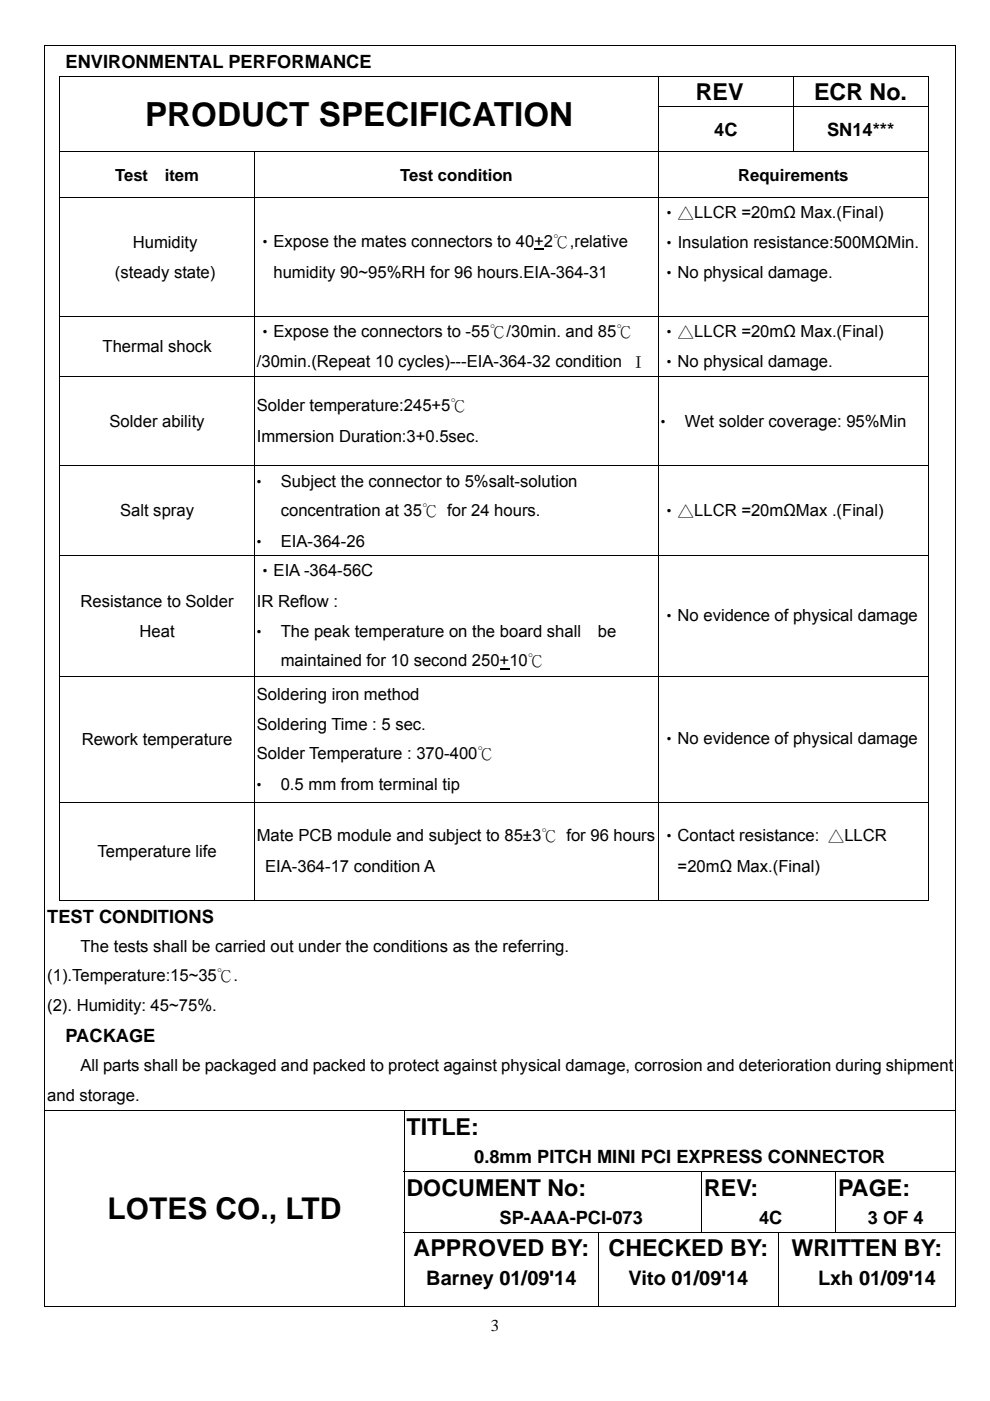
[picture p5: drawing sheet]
<svg xmlns="http://www.w3.org/2000/svg" width="210mm" height="297mm" viewBox="0 0 210 297" stroke-linecap="round" stroke-linejoin="round" font-family="sans-serif">
<defs><g id="words">
<text font-size="7" x="30.8" y="26.6">PRODUCT SPECIFICATION</text>
<text font-size="6.3" x="22.8" y="258.4">LOTES CO., LTD</text>
<g font-size="4.9">
<text x="147.6" y="21.2">REV</text>
<text x="172.7" y="21.2">ECR No.</text>
<text x="86.2" y="240.6">TITLE:</text>
<text x="86.2" y="253.5">DOCUMENT No:</text>
<text x="149.3" y="253.5">REV:</text>
<text x="177.8" y="253.5">PAGE:</text>
<text x="87.7" y="266.4">APPROVED BY:</text>
<text x="129.1" y="266.4">CHECKED BY:</text>
<text x="167.9" y="266.4">WRITTEN BY:</text>
</g>
<g font-size="4.2">
<text x="90.4" y="272.5">Barney 01/09'14</text>
<text x="133.3" y="272.5">Vito 01/09'14</text>
<text x="173.5" y="272.5">Lxh 01/09'14</text>
</g>
<g font-size="3.9">
<text x="13.9" y="14.3">ENVIRONMENTAL PERFORMANCE</text>
<text x="151.5" y="28.9">4C</text>
<text x="175.4" y="28.9">SN14***</text>
<text x="10" y="195.6">TEST CONDITIONS</text>
<text x="13.9" y="221">PACKAGE</text>
<text x="100.6" y="246.6">0.8mm PITCH MINI PCI EXPRESS CONNECTOR</text>
<text x="106" y="259.5">SP-AAA-PCI-073</text>
<text x="161" y="259.5">4C</text>
<text x="184.1" y="259.5">3 OF 4</text>
</g>
<g font-size="3.5">
<text x="24.4" y="38.3">Test</text>
<text x="34.9" y="38.3">item</text>
<text x="84.9" y="38.3">Test condition</text>
<text x="156.6" y="38.3">Requirements</text>
<text x="140.2" y="46.2">‧△LLCR =20mΩ Max.(Final)</text>
<text x="28.2" y="52.5">Humidity</text>
<text x="54.5" y="52.4">‧Expose the mates connectors to 40+2℃,relative</text>
<text x="140.2" y="52.6">‧Insulation resistance:500MΩMin.</text>
<text x="24.4" y="58.9">(steady state)</text>
<text x="58" y="58.9">humidity 90~95%RH for 96 hours.EIA-364-31</text>
<text x="140.2" y="58.9">‧No physical damage.</text>
<text x="54.5" y="71.4">‧Expose the connectors to -55℃/30min. and 85℃</text>
<text x="140.2" y="71.4">‧△LLCR =20mΩ Max.(Final)</text>
<text x="21.7" y="74.7">Thermal shock</text>
<text x="54.5" y="77.7">/30min.(Repeat 10 cycles)---EIA-364-32 condition Ⅰ</text>
<text x="140.2" y="77.7">‧No physical damage.</text>
<text x="54.5" y="87.2">Solder temperature:245+5℃</text>
<text x="23.2" y="90.5">Solder ability</text>
<text x="54.5" y="93.7">Immersion Duration:3+0.5sec.</text>
<text x="138.9" y="90.6">‧</text>
<text x="145.3" y="90.6">Wet solder coverage: 95%Min</text>
<text x="53.2" y="103.2">‧</text>
<text x="59.5" y="103.2">Subject the connector to 5%salt-solution</text>
<text x="25.5" y="109.5">Salt spray</text>
<text x="59.5" y="109.3">concentration at 35℃ for 24 hours.</text>
<text x="140.2" y="109.3">‧△LLCR =20mΩMax .(Final)</text>
<text x="53.2" y="115.9">‧</text>
<text x="59.5" y="115.9">EIA-364-26</text>
<text x="54.5" y="122.2">‧EIA -364-56C</text>
<text x="17.1" y="128.7">Resistance to Solder</text>
<text x="54.5" y="128.7">IR Reflow :</text>
<text x="140.2" y="131.7">‧No evidence of physical damage</text>
<text x="29.6" y="135.1">Heat</text>
<text x="53.2" y="135.1">‧</text>
<text x="59.5" y="135.1">The peak temperature on the board shall</text>
<text x="126.8" y="135.1">be</text>
<text x="59.5" y="141.2">maintained for 10 second 250+10℃</text>
<text x="54.5" y="148.5">Soldering iron method</text>
<text x="54.5" y="154.8">Soldering Time : 5 sec.</text>
<text x="17.3" y="158">Rework temperature</text>
<text x="54.5" y="161">Solder Temperature : 370-400℃</text>
<text x="140.2" y="157.8">‧No evidence of physical damage</text>
<text x="53.2" y="167.6">‧</text>
<text x="59.5" y="167.6">0.5 mm from terminal tip</text>
<text x="54.5" y="178.4">Mate PCB module and subject to 85±3℃ for 96 hours</text>
<text x="140.2" y="178.4">‧Contact resistance: △LLCR</text>
<text x="20.7" y="181.7">Temperature life</text>
<text x="56.2" y="184.9">EIA-364-17 condition A</text>
<text x="143.7" y="184.9">=20mΩ Max.(Final)</text>
<text x="17.1" y="201.7">The tests shall be carried out under the conditions as the referring.</text>
<text x="10" y="208.1">(1).Temperature:15~35℃.</text>
<text x="10" y="214.4">(2). Humidity: 45~75%.</text>
<text x="17.1" y="227.1">All parts shall be packaged and packed to protect against physical damage, corrosion and deterioration during shipment</text>
<text x="10" y="233.5">and storage.</text>
<text x="104.1" y="282.2">3</text>
</g>
</g></defs>
<g fill="#000">
<path d="M9.4 9.5h.2v.2h-.2zM12.6 16h.2v.2h-.2zM196.8 16h.1v.2h-.1zM202.6 9.5h.2v.2h-.2zM12.6 22.6h.2v.1h-.2zM196.8 41.8h.1v.2h-.1zM196.8 67h.1v.1h-.1zM196.8 79.8h.1v.2h-.1zM196.8 98.6h.1v.1h-.1zM196.8 117.8h.1v.1h-.1zM196.8 143.3h.1v.2h-.1zM196.8 170h.1v.2h-.1z"/>
<path d="M196.8 190.8h.1v.2h-.1zM202.6 235.4h.2v.2h-.2zM9.4 248.3h.2v.2h-.2zM9.4 261.2h.2v.1h-.2zM202.6 276.8h.2v.2h-.2z"/>
</g>
<g fill="none" stroke="#000" stroke-width=".21">
<path d="M9.4 9.6h193.4M9.5 9.7v225.7M12.6 16.1h184.3M12.7 16.2v6.4M139.7 16.2v6.4M168.3 16.2v6.4M196.8 16.2v6.4M202.7 9.7v225.7M12.6 32.2h184.3M12.7 22.7v9.4M12.7 32.3v9.5M54 32.3v9.5"/>
<path d="M139.6 22.6h57.3M139.7 22.7v9.4M139.7 32.3v9.5M168.3 22.7v9.4M196.8 22.7v9.4M196.8 32.3v9.5M12.6 41.9h184.2M12.7 42v25M54 42v25M139.7 42v25M196.8 42v25M12.6 67h184.2"/>
<path d="M12.6 79.9h184.2M12.7 67.1v12.7M12.7 80v18.6M54 67.1v12.7M54 80v18.6M139.7 67.1v12.7M139.7 80v18.6M196.8 67.1v12.7M196.8 80v18.6M12.7 98.7v19.1M54 98.7v19.1M139.7 98.7v19.1"/>
<path d="M196.8 98.6h-184.2M196.8 98.7v19.1M12.6 117.9h184.2M12.7 117.9v25.4M54 117.9v25.4M139.7 117.9v25.4M196.8 117.9v25.4M12.6 143.4h184.2M12.7 143.5v26.5M54 143.5v26.5M139.7 143.5v26.5M196.8 143.5v26.5"/>
<path d="M12.6 170.1h184.2M12.7 170.2v20.8M54 170.2v20.8M139.7 170.2v20.8M196.8 170.2v20.8M12.6 190.9h41.3M54.1 190.9h85.5M139.8 190.9h57M9.4 235.5h193.2M9.5 235.6v12.7M85.7 235.6v12.7M202.7 235.6v12.7"/>
<path d="M9.5 248.5v12.7M85.6 248.4h117.2M85.7 248.5v12.7M148.8 248.5v12.7M177.3 248.5v12.7M202.7 248.5v12.7M9.4 276.9h76.2M9.5 261.3v15.7M85.6 261.3h117.2M85.7 261.3v15.7M85.8 276.9h41.1M127 261.3v15.7"/>
<path d="M127.1 276.9h37.9M165.1 261.3v15.7M165.2 276.9h37.4M202.7 261.3v15.7"/>
</g>
<path d="M113.3 52.9h2.1M106 141.8h2" fill="none" stroke="#000" stroke-width=".25"/>
<use href="#words"/>
</svg>
